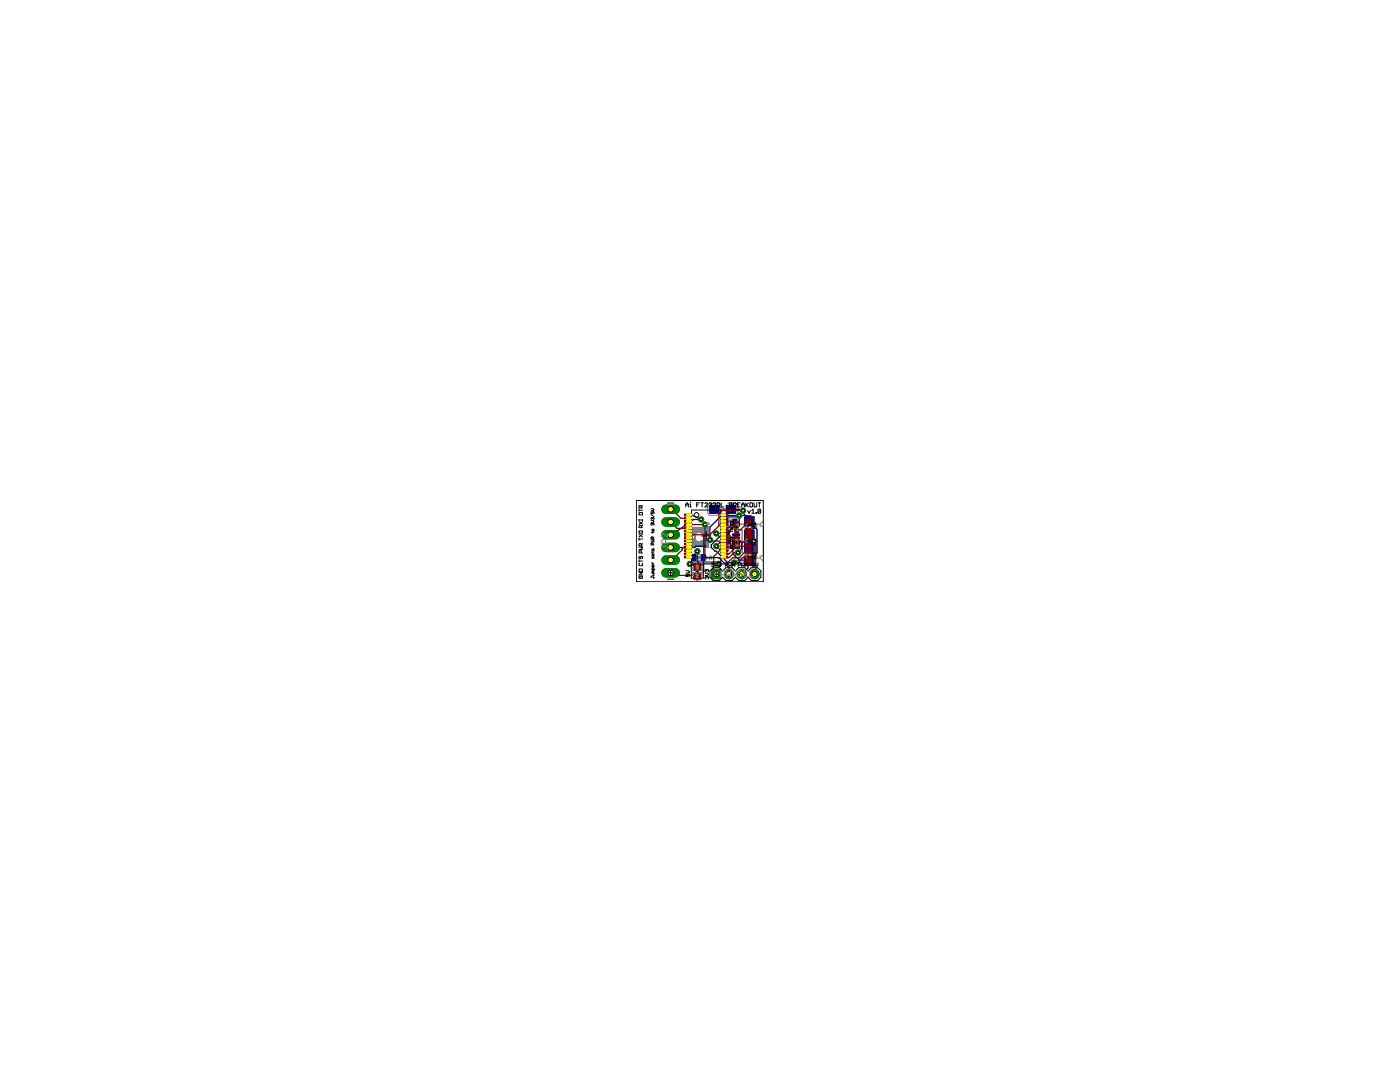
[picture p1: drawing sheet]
<svg xmlns="http://www.w3.org/2000/svg" width="279mm" height="216mm" viewBox="0 0 279 216" stroke-linecap="round" stroke-linejoin="round" font-family="sans-serif">
<path d="M139.1 111.3h.6M139.4 111v.5M143.9 101.6h.6M144.2 101.3v.6M144.7 107.2h.6M145 106.9v.6M145.5 104.2h.5M145.8 103.9v.6M148.9 108h1.3M149.6 107.3v1.3" fill="none" stroke="#000" stroke-width=".2"/>
<g fill="none" stroke="#808080" stroke-width=".2">
<path d="M137.3 106v2.3M137.3 106v2.4M137.4 105.9v2.5M137.4 105.9v2.6M137.5 105.8v2.7M137.5 105.8v2.8M137.6 105.7v2.9M137.6 105.7v3M137.7 105.6v3.1M137.7 105.6v3.2M137.8 105.5v3.3M137.8 105.5v3.4"/>
<path d="M137.9 105.4v3.5M138 105.4v3.5M138.1 105.4v3.5M138.2 105.4l-.1 3.5M138.2 105.4v1.3M138.2 107.6v1.3M138.3 105.4v1.3M138.3 107.6v1.3M138.4 105.4v1.3M138.4 107.6v1.3M138.5 105.4v1.3M138.5 107.6v1.3"/>
<path d="M138.6 105.4v1.3M138.6 107.6v1.3M138.7 105.4v3.5M138.8 105.4l-.1 3.5M138.8 105.4v1.1M138.8 107.9v1M138.9 105.4l-.1 1.1M138.9 105.4v.6M138.9 108.3v.6M139 105.4v.7M139 108.3v.6M139 111.3h.3l-.2-.2v.3"/>
<path d="M139.1 108.3v.6M139.1 105.4v.7M139.1 105.4l.1 .7M139.1 108.2v.7M139.1 111.9h.6M139.1 110.7h.6M139.2 105.4v.7M139.2 108.2v.7M139.2 105.4l.1 .7M139.3 105.4v.7M139.3 108.2v.7M139.3 105.4v.8"/>
<path d="M139.4 108.2v.7M139.4 105.4v.8M139.5 105.4v.8M139.5 108.1v.8M139.5 111.3l-.1 .1M139.6 108.1v.8M139.6 105.4v.8M139.7 111.3h-.3l.1-.2h.2v.3M139.7 105.4v.8M139.7 108.1v.8M139.8 105.4v.9M139.8 108.1v.8"/>
<path d="M139.8 105.4l.1 .9M139.9 108v.9M139.9 105.4v.9M139.9 105.4l.1 .9M140 105.4v.9M140 108v.9M140.1 105.4v.9M140.1 108v.9M140.1 107.9v1M140.2 105.4v.9M140.2 107.9v1M140.2 105.4v1"/>
<path d="M140.3 105.4v1M140.3 107.9v1M140.4 107.9v1M140.4 105.2v1.5M140.4 107.7v1.5M140.4 105.1v1.6M140.5 107.6v1.6M140.5 105.1v1.6M140.6 105.1v1.6M140.6 107.6v1.6M140.7 105.1v1.6M140.7 107.6v1.6"/>
<path d="M140.8 105.1v1.6M140.8 107.6v1.6M140.9 111.3h.5l-.4-.3v.7M140.9 105.1v1.6M140.9 107.6v1.6M141 105.1v1.6M141 107.6v1.6M141.1 105.1v1.6M141.1 107.6v1.6M141.2 105.1v1.6M141.2 107.6v1.6M141.3 105.1v1.6"/>
<path d="M141.3 107.6v1.6M141.3 107.7v1.5M141.4 105.2v1.5M141.4 107.7v1.5M141.5 109.3v.1M141.8 111.4l-.2 .3M142 111.4l-.4-.1 .1-.3h.3v.7M143.8 100.6v2M144.2 101.7v.2l.2-.1M144.2 101.7h.1M144.4 101.6l-.2-.1v.2M144.4 106.9v.6"/>
<path d="M144.5 101.6h.2v.2h-.2M144.8 108.7v.5l.4-.5 .3 .1-.1 .4M144.9 109.4l-.1 .1 .1 .4 .6-.2-.1-.3M145 106.8v.3l.3-.3 .1 .1-.1 .2M145.1 107.2v.2h.3l-.1-.2M145.2 105.7h.5M145.4 104.2h.2M145.5 104.8h.5M145.5 103.6h.5M145.6 106.9v.6M145.6 103.9l-.1-.1v.4M145.7 105.2l-.3-.3v.8"/>
<path d="M145.7 103.8h.3l-.1 .4-.2-.1M145.9 105.1l.1-.2 .4 .2-.1 .6-.4-.2M146.5 111.9l.4-.1v.7l-.4-.1 .1-.3zM146.6 112.1h.3M146.7 104.6h5v.4l.6 .1 .1 5.6-.3 .3h-.4v.4h-5v-1.2h1.4v-4.4h-1.4zM147.2 111.9l.1-.1 .3 .1-.4 .5 .1 .1 .3-.1M147.9 111.8l.1 .7 .3-.1v-.6M151 104.6v6.8"/>
</g>
<path d="M143.2 100.4h-1.6l-.4 .4v1.6l.4 .4h1.6M145.2 100.4h2v2.4h-2M148.3 104.6h-1.6v1.2h1.4v4.4h-1.4v1.2h1.6M151 104.6v6.8M151.7 111.4l.6 .6M152.3 104l-.6 .6" fill="none" stroke="#808080" stroke-width=".21"/>
<g fill="#000080" stroke="#000080" stroke-width=".2">
<path d="M146.2 106.5h1.4v.3h-1.4z"/>
<path d="M146.2 109.1h1.4v.3h-1.4z"/>
<path d="M146.2 107.1h1.4v.4h-1.4z"/>
<path d="M146.2 107.8h1.4v.3h-1.4z"/>
<path d="M146.2 108.4h1.4v.4h-1.4z"/>
<path d="M148.6 103.1h1.9v1.8h-1.9z"/>
<path d="M148.6 111.1h1.9v1.7h-1.9z"/>
<path d="M148.6 105.7h1.9v2h-1.9z"/>
<path d="M148.6 108.3h1.9v1.9h-1.9z"/>
<path d="M144.5 103.6h.8v1.2h-.8z"/>
<path d="M146.3 103.6h.8v1.2h-.8z"/>
<path d="M144.4 107.7h1.2v.8h-1.2z"/>
<path d="M144.4 105.9h1.2v.8h-1.2z"/>
<path d="M144.9 100.8h1.9v1.6h-1.9z"/>
<path d="M141.6 100.8h1.9v1.6h-1.9z"/>
<path d="M138.1 110.7h.8v1.2h-.8z"/>
<path d="M139.9 110.7h.8v1.2h-.8z"/>
</g>
<g fill="none" stroke="#000080" stroke-width=".25">
<path d="M137.6 112.5h5.9M139.2 110l-.5 .5v.8h-.2M139.9 103.7h-1.5l-4.3 3h-.3M140.3 111.3h3.2l2 2v1.3M140.7 104.7v6.6M140.7 109h-1.8l-.2 .2h-4.9M142.6 101.6l2.1 2.1v.5h.2M144 102.9l-2.3 2.3v2.5M145 108.1v.1h-1.3l-.7 .8M145.9 101.6h1.6l2.1 2.1v.5l1.5 1.5v4.6l-1.5 1.5M146.7 104.2h-.2l-1.5 1.5v.7h-2M146.9 109.3l-.1-.1-.5 .5v.8l1.2 1.3h2.1"/>
<path d="M146.9 107.3l-.1-.1h-3.3l-1.6 1.5v.5l.8 .8h.3l2.2 2.3h1.3M146.9 108h.9l.2 .2v1.3l-.7 .8M147.5 102.9h-3l-.3 .2h3.1l.2 .3v1.5l-.5 .5v1.3h-.1M148.3 101.9l-.3 .2M149.6 111.8v.2"/>
</g>
<path d="M132.9 114.3h1.9" fill="none" stroke="#008000" stroke-width="1.9"/>
<circle cx="133.8" cy="114.3" r=".55" fill="#fff" stroke="#000" stroke-width=".2"/>
<path d="M132.9 111.8h1.9" fill="none" stroke="#008000" stroke-width="1.9"/>
<circle cx="133.8" cy="111.8" r=".55" fill="#fff" stroke="#000" stroke-width=".2"/>
<path d="M132.9 109.2h1.9" fill="none" stroke="#008000" stroke-width="1.9"/>
<circle cx="133.8" cy="109.2" r=".55" fill="#fff" stroke="#000" stroke-width=".2"/>
<path d="M132.9 106.7h1.9" fill="none" stroke="#008000" stroke-width="1.9"/>
<circle cx="133.8" cy="106.7" r=".55" fill="#fff" stroke="#000" stroke-width=".2"/>
<path d="M132.9 104.2h1.9" fill="none" stroke="#008000" stroke-width="1.9"/>
<circle cx="133.8" cy="104.2" r=".55" fill="#fff" stroke="#000" stroke-width=".2"/>
<path d="M132.9 101.6h1.9" fill="none" stroke="#008000" stroke-width="1.9"/>
<circle cx="133.8" cy="101.6" r=".55" fill="#fff" stroke="#000" stroke-width=".2"/>
<path d="M142 113.6h1.9v1.9h-1.9z" fill="#008000" stroke="#008000" stroke-width=".2"/>
<circle cx="143" cy="114.6" r=".51" fill="#fff" stroke="#000" stroke-width=".2"/>
<circle cx="145.5" cy="114.6" r=".93" fill="#008000" stroke="#008000" stroke-width=".2"/>
<circle cx="145.5" cy="114.6" r=".51" fill="#fff" stroke="#000" stroke-width=".2"/>
<circle cx="148" cy="114.6" r=".93" fill="#008000" stroke="#008000" stroke-width=".2"/>
<circle cx="148" cy="114.6" r=".51" fill="#fff" stroke="#000" stroke-width=".2"/>
<circle cx="150.6" cy="114.6" r=".93" fill="#008000" stroke="#008000" stroke-width=".2"/>
<circle cx="150.6" cy="114.6" r=".51" fill="#fff" stroke="#000" stroke-width=".2"/>
<circle cx="139.9" cy="103.7" r=".51" fill="#008000" stroke="#008000" stroke-width=".2"/>
<circle cx="139.9" cy="103.7" r=".3" fill="#fff" stroke="#000" stroke-width=".2"/>
<circle cx="143" cy="106.4" r=".51" fill="#008000" stroke="#008000" stroke-width=".2"/>
<circle cx="143" cy="106.4" r=".3" fill="#fff" stroke="#000" stroke-width=".2"/>
<circle cx="148.3" cy="101.9" r=".51" fill="#008000" stroke="#008000" stroke-width=".2"/>
<circle cx="148.3" cy="101.9" r=".3" fill="#fff" stroke="#000" stroke-width=".2"/>
<circle cx="146.5" cy="112.3" r=".51" fill="#008000" stroke="#008000" stroke-width=".2"/>
<circle cx="146.5" cy="112.3" r=".3" fill="#fff" stroke="#000" stroke-width=".2"/>
<circle cx="147.3" cy="110.3" r=".51" fill="#008000" stroke="#008000" stroke-width=".2"/>
<circle cx="147.3" cy="110.3" r=".3" fill="#fff" stroke="#000" stroke-width=".2"/>
<circle cx="141.7" cy="107.7" r=".51" fill="#008000" stroke="#008000" stroke-width=".2"/>
<circle cx="141.7" cy="107.7" r=".3" fill="#fff" stroke="#000" stroke-width=".2"/>
<circle cx="147.5" cy="102.9" r=".51" fill="#008000" stroke="#008000" stroke-width=".2"/>
<circle cx="147.5" cy="102.9" r=".3" fill="#fff" stroke="#000" stroke-width=".2"/>
<circle cx="143" cy="109" r=".51" fill="#008000" stroke="#008000" stroke-width=".2"/>
<circle cx="143" cy="109" r=".3" fill="#fff" stroke="#000" stroke-width=".2"/>
<circle cx="140.7" cy="104.7" r=".51" fill="#008000" stroke="#008000" stroke-width=".2"/>
<circle cx="140.7" cy="104.7" r=".3" fill="#fff" stroke="#000" stroke-width=".2"/>
<circle cx="143.5" cy="112.5" r=".51" fill="#008000" stroke="#008000" stroke-width=".2"/>
<circle cx="143.5" cy="112.5" r=".3" fill="#fff" stroke="#000" stroke-width=".2"/>
<circle cx="137.6" cy="112.5" r=".51" fill="#008000" stroke="#008000" stroke-width=".2"/>
<circle cx="137.6" cy="112.5" r=".3" fill="#fff" stroke="#000" stroke-width=".2"/>
<circle cx="139.2" cy="110" r=".51" fill="#008000" stroke="#008000" stroke-width=".2"/>
<circle cx="139.2" cy="110" r=".3" fill="#fff" stroke="#000" stroke-width=".2"/>
<g fill="#800000" stroke="#800000" stroke-width=".2">
<path d="M143.9 102.6h1.4v.3h-1.4z"/>
<path d="M143.9 103.2h1.4v.3h-1.4z"/>
<path d="M143.9 103.9h1.4v.3h-1.4z"/>
<path d="M143.9 104.5h1.4v.4h-1.4z"/>
<path d="M143.9 105.2h1.4v.3h-1.4z"/>
<path d="M143.9 105.8h1.4v.4h-1.4z"/>
<path d="M143.9 106.5h1.4v.3h-1.4z"/>
<path d="M143.9 107.8h1.4v.3h-1.4z"/>
<path d="M143.9 107.1h1.4v.3h-1.4z"/>
<path d="M143.9 108.4h1.4v.4h-1.4z"/>
<path d="M143.9 109.1h1.4v.3h-1.4z"/>
<path d="M143.9 109.7h1.4v.3h-1.4z"/>
<path d="M143.9 110.3h1.4v.4h-1.4z"/>
<path d="M143.9 111h1.4v.3h-1.4z"/>
<path d="M136.6 102.6h1.4v.3h-1.4z"/>
<path d="M136.6 103.2h1.4v.3h-1.4z"/>
<path d="M136.6 103.9h1.4v.3h-1.4z"/>
<path d="M136.6 104.5h1.4v.4h-1.4z"/>
<path d="M136.6 105.2h1.4v.3h-1.4z"/>
<path d="M136.6 105.8h1.4v.4h-1.4z"/>
<path d="M136.6 106.5h1.4v.3h-1.4z"/>
<path d="M136.6 107.1h1.4v.3h-1.4z"/>
<path d="M136.6 107.8h1.4v.3h-1.4z"/>
<path d="M136.6 108.4h1.4v.4h-1.4z"/>
<path d="M136.6 109.1h1.4v.3h-1.4z"/>
<path d="M136.6 109.7h1.4v.3h-1.4z"/>
<path d="M136.6 110.3h1.4v.4h-1.4z"/>
<path d="M136.6 111h1.4v.3h-1.4z"/>
<path d="M148.7 105.4h1.2v.8h-1.2z"/>
<path d="M148.7 103.6h1.2v.8h-1.2z"/>
<path d="M148.7 106.7h1.2v.8h-1.2z"/>
<path d="M148.7 108.5h1.2v.8h-1.2z"/>
<path d="M146.6 104h.8v.8h-.8z"/>
<path d="M146.6 105.5h.8v.8h-.8z"/>
<path d="M146.6 107.1h.8v.8h-.8z"/>
<path d="M146.6 108.6h.8v.8h-.8z"/>
<path d="M139.3 114.3h.6v1.3h-.6z"/>
<path d="M138.4 114.3h.7v1.3h-.7z"/>
<path d="M139.3 112.5h.6v1.3h-.6z"/>
<path d="M138.4 112.5h.7v1.3h-.7z"/>
<path d="M148.7 109.7h1.2v.8h-1.2z"/>
<path d="M148.7 111.5h1.2v.8h-1.2z"/>
</g>
<g fill="none" stroke="#800000" stroke-width=".25">
<path d="M133.8 104.2l1.3 1.2 2.2-.1M133.8 101.6h.3l1.8 1.8h1.4M137.3 102.7h.7l1.9 1M137.3 109.2h-.9l-.3 .3v.2l-2 2.1h-.3M137.6 112.5h.6l.5 .7M139.2 110v2l.2 .3v.7l.2 .2M140.4 106.7v7.3l-.8 1-.2-.2h-.5l-.2 .2v-.2h-4.4l-.5-.5M140.7 104.7h-3.4M141.7 107.7l.2 .3 2.7-.1M142.5 105.9l1.2 1.3h1.5l.6 .5v1.3l-.3 .2h-.9M143 109l.7 .7M143.7 109.7h.8l.1 .2"/>
<path d="M143.7 109.7l-1.2 1.3v3l.5 .6M144.6 104.7h.1v-.5l-.2-.3-2.8 2.8-4.4-.1M144.6 106.6l.9 .1 .8 .8h.7M144.6 110.5h.9l.8-.8v-1.5h2l.2-.2h1.6l.2 .2v2.6l-.2 .2h-1.6l-1.2 1.3h-.8M147 104.4v.3l-.5 .5h-.2l-.8 .7-.9 .1M147 107.5h.1M147 109h.1M147.3 110.3h-.8l-1 1-.9-.1M147.5 102.9h2.3l.5 .5v4.1M148.3 101.9h-4.3l-.5 .5v2.5M149.3 105.8v1.4h.8l.7 .8v6.3l-.2 .3M149.3 110.1v.2h-.8l-1 1h-1.2l-1.3 1.2h-1.5"/>
<path d="M149.3 104l-1.5 1.7h-.8v.2M149.3 108.9v.1h-2.3M149.3 111.9v1.4l-1.3 1.3"/>
</g>
<path d="M132.9 114.3h1.9" fill="none" stroke="#008000" stroke-width="1.9"/>
<circle cx="133.8" cy="114.3" r=".55" fill="#fff" stroke="#000" stroke-width=".2"/>
<path d="M132.9 111.8h1.9" fill="none" stroke="#008000" stroke-width="1.9"/>
<circle cx="133.8" cy="111.8" r=".55" fill="#fff" stroke="#000" stroke-width=".2"/>
<path d="M132.9 109.2h1.9" fill="none" stroke="#008000" stroke-width="1.9"/>
<circle cx="133.8" cy="109.2" r=".55" fill="#fff" stroke="#000" stroke-width=".2"/>
<path d="M132.9 106.7h1.9" fill="none" stroke="#008000" stroke-width="1.9"/>
<circle cx="133.8" cy="106.7" r=".55" fill="#fff" stroke="#000" stroke-width=".2"/>
<path d="M132.9 104.2h1.9" fill="none" stroke="#008000" stroke-width="1.9"/>
<circle cx="133.8" cy="104.2" r=".55" fill="#fff" stroke="#000" stroke-width=".2"/>
<path d="M132.9 101.6h1.9" fill="none" stroke="#008000" stroke-width="1.9"/>
<circle cx="133.8" cy="101.6" r=".55" fill="#fff" stroke="#000" stroke-width=".2"/>
<path d="M142 113.6h1.9v1.9h-1.9z" fill="#008000" stroke="#008000" stroke-width=".2"/>
<circle cx="143" cy="114.6" r=".51" fill="#fff" stroke="#000" stroke-width=".2"/>
<circle cx="145.5" cy="114.6" r=".93" fill="#008000" stroke="#008000" stroke-width=".2"/>
<circle cx="145.5" cy="114.6" r=".51" fill="#fff" stroke="#000" stroke-width=".2"/>
<circle cx="148" cy="114.6" r=".93" fill="#008000" stroke="#008000" stroke-width=".2"/>
<circle cx="148" cy="114.6" r=".51" fill="#fff" stroke="#000" stroke-width=".2"/>
<circle cx="150.6" cy="114.6" r=".93" fill="#008000" stroke="#008000" stroke-width=".2"/>
<circle cx="150.6" cy="114.6" r=".51" fill="#fff" stroke="#000" stroke-width=".2"/>
<circle cx="139.9" cy="103.7" r=".51" fill="#008000" stroke="#008000" stroke-width=".2"/>
<circle cx="139.9" cy="103.7" r=".3" fill="#fff" stroke="#000" stroke-width=".2"/>
<circle cx="143" cy="106.4" r=".51" fill="#008000" stroke="#008000" stroke-width=".2"/>
<circle cx="143" cy="106.4" r=".3" fill="#fff" stroke="#000" stroke-width=".2"/>
<circle cx="148.3" cy="101.9" r=".51" fill="#008000" stroke="#008000" stroke-width=".2"/>
<circle cx="148.3" cy="101.9" r=".3" fill="#fff" stroke="#000" stroke-width=".2"/>
<circle cx="146.5" cy="112.3" r=".51" fill="#008000" stroke="#008000" stroke-width=".2"/>
<circle cx="146.5" cy="112.3" r=".3" fill="#fff" stroke="#000" stroke-width=".2"/>
<circle cx="147.3" cy="110.3" r=".51" fill="#008000" stroke="#008000" stroke-width=".2"/>
<circle cx="147.3" cy="110.3" r=".3" fill="#fff" stroke="#000" stroke-width=".2"/>
<circle cx="141.7" cy="107.7" r=".51" fill="#008000" stroke="#008000" stroke-width=".2"/>
<circle cx="141.7" cy="107.7" r=".3" fill="#fff" stroke="#000" stroke-width=".2"/>
<circle cx="147.5" cy="102.9" r=".51" fill="#008000" stroke="#008000" stroke-width=".2"/>
<circle cx="147.5" cy="102.9" r=".3" fill="#fff" stroke="#000" stroke-width=".2"/>
<circle cx="143" cy="109" r=".51" fill="#008000" stroke="#008000" stroke-width=".2"/>
<circle cx="143" cy="109" r=".3" fill="#fff" stroke="#000" stroke-width=".2"/>
<circle cx="140.7" cy="104.7" r=".51" fill="#008000" stroke="#008000" stroke-width=".2"/>
<circle cx="140.7" cy="104.7" r=".3" fill="#fff" stroke="#000" stroke-width=".2"/>
<circle cx="143.5" cy="112.5" r=".51" fill="#008000" stroke="#008000" stroke-width=".2"/>
<circle cx="143.5" cy="112.5" r=".3" fill="#fff" stroke="#000" stroke-width=".2"/>
<circle cx="137.6" cy="112.5" r=".51" fill="#008000" stroke="#008000" stroke-width=".2"/>
<circle cx="137.6" cy="112.5" r=".3" fill="#fff" stroke="#000" stroke-width=".2"/>
<circle cx="139.2" cy="110" r=".51" fill="#008000" stroke="#008000" stroke-width=".2"/>
<circle cx="139.2" cy="110" r=".3" fill="#fff" stroke="#000" stroke-width=".2"/>
<g fill="none" stroke="#000" stroke-width=".2">
<path d="M127 99.9h25.3v16.2h-25.3zM127.5 101.6v.4M127.5 103.7v.2M127.5 107.3v.5M127.5 111.7v.5M127.5 109.2h.7l-.2 .2 .2 .2h-.7M127.5 101.8h.7M127.5 104.1l.7 .5M127.5 103.8h.7M127.5 107.6h.7M127.5 106.6l.7 .5M127.5 112h.7"/>
<path d="M127.5 114.2h.7l-.7 .5h.7M127.6 102.3h.5l.1 .4h-.7zM127.6 105.9h.5l.1 .4-.6 .1-.1-.1zM127.6 111l-.1 .1 .1 .4 .5-.5 .1 .1-.1 .4M127.6 112.4l-.1 .1 .1 .4h.5l.1-.1-.1-.4M127.6 113.5h.5l.1 .5h-.7zM127.6 115l-.1 .1 .1 .3h.5l.1-.3-.3-.1v.2M128 110.3v-.3l-.4-.1-.1 .4h.7M128 101.3l-.1-.4-.4 .1v.3h.7M128 105.3v-.4l-.4-.1-.1 .5h.7M128 108.9v-.3l-.4-.1-.1 .4h.7M128.2 108.5l-.2 .2"/>
<path d="M128.2 103.7v.2M128.2 100.9l-.2 .2M128.2 104.8l-.2 .3M128.2 104.1l-.7 .5M128.2 106.6l-.7 .5M129.9 115.1h.5v.3M129.9 102.1v.4h.3v-.4l.3 .1-.1 .3M129.9 115v.2M129.9 107.7h.6l-.2 .2 .2 .2h-.6M129.9 103.8h.4l.2 .2-.2 .2h-.4M129.9 102.7l.6 .4M129.9 101.5h.4l.2 .2-.2 .2h-.4"/>
<path d="M130.1 114.4h.4v.3l-.4 .1M130.1 109.5l.1 .4 .2-.4 .1 .4M130.1 111l.1 .4 .2-.4 .1 .4M130.1 106.2v.2M130.1 110.1v.2M130.1 112.2l.2 .3M130.1 112.5h.4M130.2 114.1l-.1 .2h.4M130.2 103.4h.3l-.1 .3M130.2 104.5h.3l-.1 .3M130.2 105.6l.3 .1-.1 .3-.3-.1zM130.2 103.4h-.3l.1 .3"/>
<path d="M130.2 104.5h-.3l.1 .3M130.2 114.1h.3M130.2 103.4v.1M130.2 104.5v.1M130.3 107.5v-.2l-.3-.2-.1 .4h.6M130.3 108.7l-.1-.4-.3 .1v.3h.6M130.5 113.7v-.3l-.3-.1-.1 .4h.6M130.5 113.9h-.3v.2M130.5 110.6l-.1 .2h-.2l-.1-.2 .2-.1v.3M130.5 112.8l-.1 .3h-.2l-.1-.3 .2-.1v.4M130.5 110.1l-.5 .1M130.5 107.1l-.2 .3"/>
<path d="M130.5 106.2l-.5 .1M133.4 114.3h.9M133.8 113.9v.8M136.9 101.2v-.6l.2-.3 .3 .3v.6M136.9 100.7h.5M136.9 114.6v.4h.4l-.2-.2 .2-.2 .3 .1-.1 .3M136.9 113.9h.5l.2 .2-.2 .2h-.5M137.7 100.6h.1v.6M137.7 101.2h.2M137.8 100.2v.1M138 101.8h5.8v10.3h-5.8zM138.9 114h.5"/>
<path d="M139 100.7h.3M139.2 113.8v.5M139.6 100.3h-.6v.9M139.8 100.3h.6M140 107h1.8M140.1 100.3v.9M140.7 100.5l.1-.2 .4 .2-.5 .7h.5M140.7 114.4h.5l.2 .2-.2 .3h-.5M140.9 106.1v1.7M141.1 115.2l-.2-.1-.2 .1 .1 .3M141.1 113.8l-.2-.1-.2 .1 .1 .4M141.1 115.2l.1-.1 .2 .1-.1 .3"/>
<path d="M141.1 113.8v.1M141.1 115.2v.1M141.1 113.8l.1-.1 .2 .1-.1 .4M141.5 100.5l.4-.2 .1 .2-.1 .2M141.8 100.7h.1M141.9 100.7l.1 .2-.1 .3-.4-.2M142 112.4l.3-.1 .2 .1-.2 .2M142.2 112.6h.1M142.3 100.5l.1-.2 .5 .2-.6 .7h.6M142.3 112.6l.2 .2-.2 .2-.3-.1M142.7 112.3v.5l.2 .2 .3-.2v-.5M142.7 114.6h.5"/>
<path d="M143 114.3v.5M143.1 100.9h.4l.2-.2-.2-.4h-.4v.9M143.4 100.9l.3 .3M143.4 112.4l.3-.1 .1 .1-.1 .2M143.6 112.6h.1M143.7 112.6l.1 .2-.1 .2-.3-.1M143.9 100.3v.9h.6M144.8 112.8h.3l.1-.4-.4-.1v.7M145.5 112.3v.7l.2-.2 .2 .2v-.7M145.6 100.7h.4M145.6 100.3h.4l.1 .2-.1 .7h-.4zM145.8 107.4l.4-.1v.3h-.4z"/>
<path d="M145.8 104.1l.4-.1v.3h-.4zM145.8 106h.4M145.8 104.5v.3h.4v-.3M145.8 105.9v.3M145.8 107.8v.3h.4v-.3M145.8 105.4l.4 .3M145.8 108.7l.4 .3M146 104.6v.2M146 107.9v.2M146.1 109.5l-.1-.3h-.2v.3h.4M146.2 112.8h.3l.1-.4-.4-.1v.7M146.2 105.4l-.4 .3"/>
<path d="M146.2 104.9v.3h-.4M146.2 108.2v.3h-.4M146.2 109.2l-.1 .1M146.2 108.7l-.4 .3M146.4 100.9h.4l.1-.2-.1-.4h-.4v.9M146.4 112.8l.2 .2M146.7 100.9l.2 .3M146.8 108.2h.5M146.8 105.2h.5M147 104.9v.5M147 108v.5M147.2 100.7h.3"/>
<path d="M147.3 112.8h.4l.1-.4-.5-.1v.7M147.7 100.3h-.5v.9h.5M148 112.3v.7l.2-.2 .3 .2v-.7M148 100.7h.6M148 101.2v-.6l.3-.3 .3 .3v.6M148.7 112.8h.4l.1-.4-.5-.1v.7M148.7 104.6v.6M148.7 107.7v.6M148.7 110.7v.6M148.8 100.3v.9M148.9 112.8l.3 .2M149 100.7l.4 .5"/>
<path d="M149 111h.6M149 104.9h.6M149 108h.6M149.2 101.9l.3 .5 .3-.5M149.3 104.6v.6M149.3 107.7v.6M149.3 110.7v.6M149.4 100.3l-.6 .6M149.6 100.5l.2-.2 .4 .2-.1 .7-.5-.2zM149.9 104.6v.6M149.9 107.7v.6M149.9 110.7v.6"/>
<path d="M150 101.9l.3-.3v.8M150 102.4h.6M150.5 110.4v.2M150.5 110.4l-.2-.1-.2 .1 .1 .4M150.5 110.4l.1-.1 .2 .1-.1 .4M150.5 100.3v.7l.1 .2 .4-.2v-.7M150.6 111.5v-.4l-.4-.1-.1 .5h.7M150.6 112.3h-.5v.3l.2-.1 .3 .1-.1 .4-.4-.1M150.6 105.4v-.3l-.4-.2-.1 .5h.7M150.6 108.7v-.3l-.4-.2-.1 .5h.7M150.8 112.3v.5l.2 .2 .3-.2v-.5M150.8 111l-.2 .3"/>
<path d="M150.8 107.5v.5l-.5-.5-.2 .2 .1 .3M150.8 104.2v.5M150.8 108.2l-.2 .3M150.8 104.9l-.2 .3M150.8 104.5h-.7l.2 .2M150.9 102.3l.1 .1zM151.3 100.3h.5M151.6 100.3v.9M151.8 101.7v.6l-.1 .1-.4-.1M151.8 101.7l-.4-.1-.1 .7M151.8 101.7l-.5 .6"/>
<circle cx="139" cy="102.7" r=".47"/>
</g>
<path d="M133.2 115.6h1.3M133.2 100.4h1.3M138.3 112.8h-.3v2.6h.3M139.1 115.7h.2M140.1 112.8h.3v2.6h-.3M142.3 113.3h1.3l.6 .6 .7-.6h1.2l.7 .6 .6-.6h1.3l.6 .6 .6-.6h1.3l.6 .6v1.3l-.6 .6h-1.3l-.6-.6-.6 .6h-1.3l-.6-.6-.7 .6h-1.2l-.7-.6-.6 .6h-1.3l-.6-.6v-1.3zM146.6 105h.9M146.6 108.1h.9M147 105l-.2 .3M147 108.1l-.2 .3M147 105l.3 .3M147 108.1l.3 .3" fill="none" stroke="#000" stroke-width=".21"/>
<g fill="#ff0" stroke="#ff0" stroke-width=".2">
<path d="M143.9 102.6h.9v.3h-.9z"/>
<path d="M137.1 102.6h.9v.3h-.9z"/>
<path d="M137.1 103.2h.9v.3h-.9z"/>
<path d="M137.1 103.9h.9v.3h-.9z"/>
<path d="M143.9 103.2h.9v.3h-.9z"/>
<path d="M143.9 103.9h.9v.3h-.9z"/>
<path d="M143.9 104.5h.9v.4h-.9z"/>
<path d="M143.9 105.2h.9v.3h-.9z"/>
<path d="M143.9 105.8h.9v.4h-.9z"/>
<path d="M143.9 106.5h.9v.3h-.9z"/>
<path d="M143.9 107.1h.9v.3h-.9z"/>
<path d="M143.9 107.8h.9v.3h-.9z"/>
<path d="M143.9 108.4h.9v.4h-.9z"/>
<path d="M143.9 109.1h.9v.3h-.9z"/>
<path d="M143.9 109.7h.9v.3h-.9z"/>
<path d="M143.9 110.3h.9v.4h-.9z"/>
<path d="M143.9 111h.9v.3h-.9z"/>
<path d="M137.1 104.5h.9v.4h-.9z"/>
<path d="M137.1 105.2h.9v.3h-.9z"/>
<path d="M137.1 105.8h.9v.4h-.9z"/>
<path d="M137.1 106.5h.9v.3h-.9z"/>
<path d="M137.1 107.1h.9v.3h-.9z"/>
<path d="M137.1 107.8h.9v.3h-.9z"/>
<path d="M137.1 108.4h.9v.4h-.9z"/>
<path d="M137.1 109.1h.9v.3h-.9z"/>
<path d="M137.1 109.7h.9v.3h-.9z"/>
<path d="M137.1 110.3h.9v.4h-.9z"/>
<path d="M137.1 111h.9v.3h-.9z"/>
<path d="M133.6 101.4h.5v.5h-.5z"/>
<path d="M133.6 103.9h.5v.5h-.5z"/>
<path d="M133.6 106.4h.5v.6h-.5z"/>
<path d="M133.6 109h.5v.5h-.5z"/>
<path d="M133.6 111.5h.5v.5h-.5z"/>
<path d="M133.6 114h.5v.6h-.5z"/>
<path d="M150.3 114.3h.5v.5h-.5z"/>
<path d="M147.8 114.3h.5v.5h-.5z"/>
<path d="M145.2 114.3h.6v.5h-.6z"/>
<path d="M142.7 114.3h.5v.5h-.5z"/>
</g>
<g fill="none" stroke="#808080" stroke-width=".2">
<path d="M132.1 109h.9l.2 .2-.2 .4M132.1 108.8v.4M132.8 108.4v-.6l-.1-.2h-.4l-.2 .2v.6h1.1M133.2 106.5v.7l-.7-.7-.4 .2v.3l.2 .2M138.2 114.4v.2h.2v-.2M138.2 114.2l.2 .1h-.2zM138.3 113.5v.1M138.3 114.5v.1M138.4 114.6v.2h-.2M138.4 113.2v.2l-.2-.2v.2M138.4 113.7v.2M138.4 113.8h-.2v.1"/>
<path d="M138.9 113.1v.3h.4v-.3M138.9 114.6h.4l-.1 .2 .1 .1h-.4M139 112.8h.3v.2h-.4zM139.1 113.3v.1M139.1 113.9v.3M139.2 115.3v-.2l-.2-.1-.1 .3h.4M139.2 114.5v-.2h-.2l-.1 .2h.4M139.3 114.3l-.1 .1M139.3 113.5v.3h-.4M139.9 114.4v.2h.3v-.2M139.9 114.2h.2l.1 .1h-.3zM140 113.7v.2"/>
<path d="M140 113.7h.1M140.1 113.2v.2l-.2-.1h.3M140.1 113.5v.1M140.1 113.7v.1M140.1 114.5v.1M140.1 113.7h.1M140.1 113.7v.2M140.2 114.6v.2h-.3M140.9 104.3l.1 .4 .2-.1v-.3M141.3 104.7h.3M141.3 104.4l.2-.1v.4M143.8 114.7h.6l.2-.2v-.4l-.2-.2h-.6v1.2"/>
<path d="M145 113.9v1.2l.4-.4 .4 .4v-1.2M146.2 114.7h.6l.1-.2v-.4l-.1-.2h-.6v1.2M146.6 114.7l.3 .4M146.9 108.4v.2h.4v-.2M146.9 108h.3l.1 .2h-.4zM146.9 104.9h.4v.2h-.4zM146.9 105.2v.3h.4v-.3M147.1 108.5v.1M147.1 105.4v.1M147.3 107.6v.2l-.3-.2-.1 .1v.1M147.3 108.7v.3h-.4M147.3 105.6v.3h-.4"/>
<path d="M147.3 104.5v.2M147.3 104.6h-.4l.2 .1M148.1 114.1l-.2-.2h-.3l-.2 .4 .2 .2h.3l.2 .4-.2 .2h-.3l-.2-.2M148.5 114.5h.4M149.1 110.7h-.2l.1 .2M149.1 110.7h.2l-.1 .2M149.1 110.7h.1M149.2 105.2l-.1-.3-.2 .1v.2h.4M149.2 108.2v-.2l-.2-.1-.1 .3h.4M149.2 111.3v-.2l-.2-.1-.1 .3h.4M149.3 104.7h-.4l.1 .1M149.3 107.6v.2l-.3-.2-.1 .1 .1 .1"/>
<path d="M149.3 104.9l-.1 .2M149.3 104.5v.3M149.3 107.9l-.1 .2M149.3 113.9h-.8v1.2h.8M149.3 111l-.1 .1M149.7 113.9v1.2h.8"/>
</g>
</svg>
